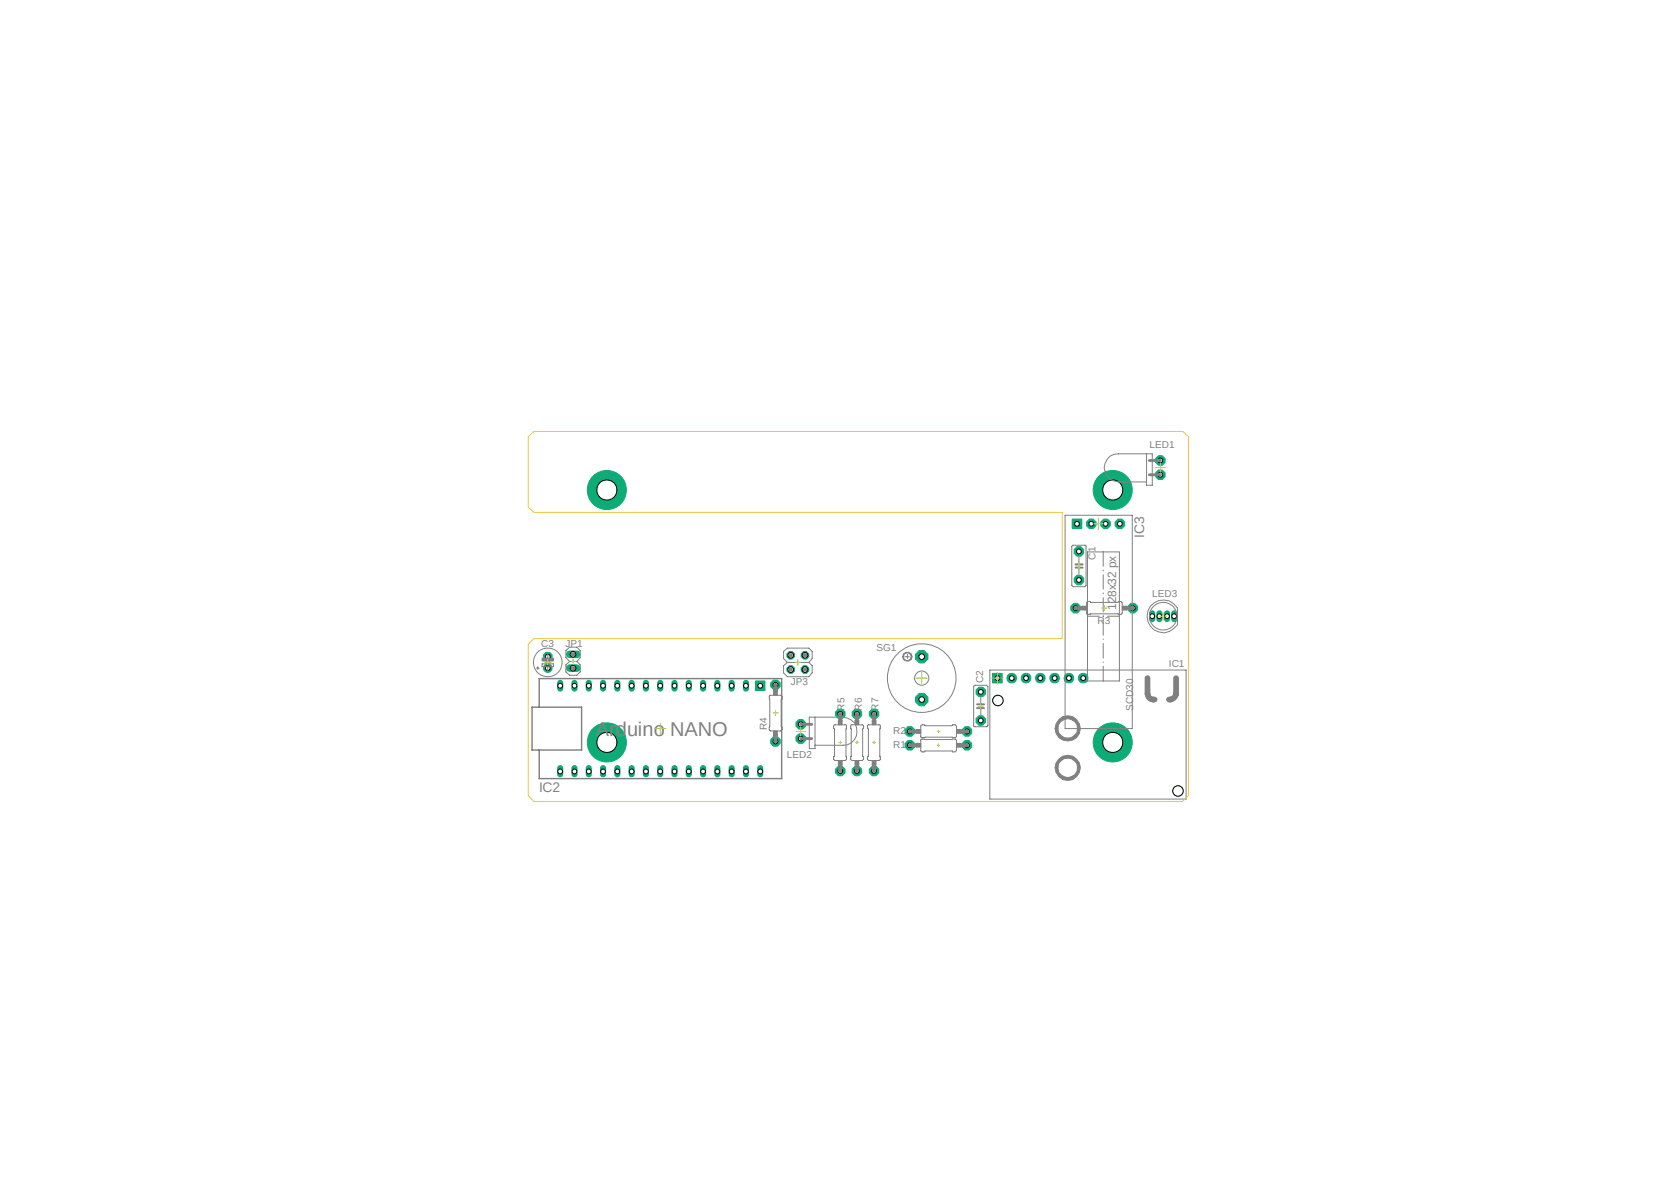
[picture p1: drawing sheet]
<svg xmlns="http://www.w3.org/2000/svg" width="297mm" height="210mm" viewBox="0 0 297 210" stroke-linecap="round" stroke-linejoin="round" font-family="sans-serif">
<defs><g id="words">
<text font-size="3.6" fill="#808080" x="105.9" y="130.8">Arduino NANO</text>
<g font-size="2.5" fill="#808080">
<text x="203.4" y="95.6" transform="rotate(-90 203.4 95.6)">IC3</text>
<text x="95.8" y="140.8">IC2</text>
</g>
<text font-size="2.1" fill="#808080" x="198.4" y="108.5" transform="rotate(-90 198.4 108.5)">128x32 px</text>
<g font-size="1.8" fill="#808080">
<text x="204.3" y="79.7">LED1</text>
<text x="194.7" y="99.5" transform="rotate(-90 194.7 99.5)">C1</text>
<text x="204.8" y="106.1">LED3</text>
<text x="195.1" y="110.9">R3</text>
<text x="96.2" y="115">C3</text>
<text x="100.5" y="115">JP1</text>
<text x="155.8" y="115.8">SG1</text>
<text x="207.8" y="118.6">IC1</text>
<text x="140.5" y="121.8">JP3</text>
<text x="174.8" y="121.4" transform="rotate(-90 174.8 121.4)">C2</text>
<text x="136.3" y="129.8" transform="rotate(-90 136.3 129.8)">R4</text>
<text x="150.1" y="126.3" transform="rotate(-90 150.1 126.3)">R5</text>
<text x="153.2" y="126.3" transform="rotate(-90 153.2 126.3)">R6</text>
<text x="156.1" y="126.3" transform="rotate(-90 156.1 126.3)">R7</text>
<text x="158.7" y="130.5">R2</text>
<text x="201.4" y="126.3" transform="rotate(-90 201.4 126.3)">SCD30</text>
<text x="139.9" y="134.8">LED2</text>
<text x="158.7" y="133">R1</text>
</g>
</g></defs>
<path d="M93.8 75.5l117.7 67.2M211.5 75.5l-117.7 67.2" fill="none" stroke="#fff" stroke-width=".18"/>
<path d="M204.8 109.1v1" fill="none" stroke="#0dab76" stroke-width="1.1"/>
<circle cx="204.8" cy="109.6" r=".43" fill="#fff"/>
<circle cx="204.8" cy="109.6" r=".43" fill="none" stroke="#000" stroke-width=".18"/>
<path d="M206.1 109.1v1" fill="none" stroke="#0dab76" stroke-width="1.1"/>
<circle cx="206.1" cy="109.6" r=".43" fill="#fff"/>
<circle cx="206.1" cy="109.6" r=".43" fill="none" stroke="#000" stroke-width=".18"/>
<path d="M207.4 109.1v1" fill="none" stroke="#0dab76" stroke-width="1.1"/>
<circle cx="207.4" cy="109.6" r=".43" fill="#fff"/>
<circle cx="207.4" cy="109.6" r=".43" fill="none" stroke="#000" stroke-width=".18"/>
<path d="M208.7 109.1v1" fill="none" stroke="#0dab76" stroke-width="1.1"/>
<circle cx="208.7" cy="109.6" r=".43" fill="#fff"/>
<circle cx="208.7" cy="109.6" r=".43" fill="none" stroke="#000" stroke-width=".18"/>
<path d="M163.4 123.3h.9l.6 .7v.8l-.6 .7h-.9l-.7-.7v-.8z" fill-rule="evenodd" fill="#0dab76"/>
<path d="M163.4 123.3h.9l.6 .7v.8l-.6 .7h-.9l-.7-.7v-.8z" fill="none" stroke="#0dab76" stroke-width=".18"/>
<circle cx="163.8" cy="124.4" r=".5" fill="#fff"/>
<circle cx="163.8" cy="124.4" r=".5" fill="none" stroke="#000" stroke-width=".18"/>
<path d="M163.4 115.7h.9l.6 .6v.9l-.6 .7h-.9l-.7-.7v-.9z" fill-rule="evenodd" fill="#0dab76"/>
<path d="M163.4 115.7h.9l.6 .6v.9l-.6 .7h-.9l-.7-.7v-.9z" fill="none" stroke="#0dab76" stroke-width=".18"/>
<circle cx="163.8" cy="116.8" r=".5" fill="#fff"/>
<circle cx="163.8" cy="116.8" r=".5" fill="none" stroke="#000" stroke-width=".18"/>
<circle cx="161.7" cy="132.5" r=".91" fill="#0dab76"/>
<circle cx="161.7" cy="132.5" r=".91" fill="none" stroke="#0dab76" stroke-width=".18"/>
<circle cx="161.7" cy="132.5" r=".43" fill="#fff"/>
<circle cx="161.7" cy="132.5" r=".43" fill="none" stroke="#000" stroke-width=".18"/>
<circle cx="171.9" cy="132.5" r=".91" fill="#0dab76"/>
<circle cx="171.9" cy="132.5" r=".91" fill="none" stroke="#0dab76" stroke-width=".18"/>
<circle cx="171.9" cy="132.5" r=".43" fill="#fff"/>
<circle cx="171.9" cy="132.5" r=".43" fill="none" stroke="#000" stroke-width=".18"/>
<circle cx="161.7" cy="130" r=".91" fill="#0dab76"/>
<circle cx="161.7" cy="130" r=".91" fill="none" stroke="#0dab76" stroke-width=".18"/>
<circle cx="161.7" cy="130" r=".43" fill="#fff"/>
<circle cx="161.7" cy="130" r=".43" fill="none" stroke="#000" stroke-width=".18"/>
<circle cx="171.9" cy="130" r=".91" fill="#0dab76"/>
<circle cx="171.9" cy="130" r=".91" fill="none" stroke="#0dab76" stroke-width=".18"/>
<circle cx="171.9" cy="130" r=".43" fill="#fff"/>
<circle cx="171.9" cy="130" r=".43" fill="none" stroke="#000" stroke-width=".18"/>
<circle cx="149.4" cy="126.9" r=".91" fill="#0dab76"/>
<circle cx="149.4" cy="126.9" r=".91" fill="none" stroke="#0dab76" stroke-width=".18"/>
<circle cx="149.3" cy="126.9" r=".43" fill="#fff"/>
<circle cx="149.3" cy="126.9" r=".43" fill="none" stroke="#000" stroke-width=".18"/>
<circle cx="149.4" cy="137.1" r=".91" fill="#0dab76"/>
<circle cx="149.4" cy="137.1" r=".91" fill="none" stroke="#0dab76" stroke-width=".18"/>
<circle cx="149.3" cy="137.1" r=".43" fill="#fff"/>
<circle cx="149.3" cy="137.1" r=".43" fill="none" stroke="#000" stroke-width=".18"/>
<circle cx="152.3" cy="126.9" r=".91" fill="#0dab76"/>
<circle cx="152.3" cy="126.9" r=".91" fill="none" stroke="#0dab76" stroke-width=".18"/>
<circle cx="152.3" cy="126.9" r=".43" fill="#fff"/>
<circle cx="152.3" cy="126.9" r=".43" fill="none" stroke="#000" stroke-width=".18"/>
<circle cx="152.3" cy="137.1" r=".91" fill="#0dab76"/>
<circle cx="152.3" cy="137.1" r=".91" fill="none" stroke="#0dab76" stroke-width=".18"/>
<circle cx="152.3" cy="137.1" r=".43" fill="#fff"/>
<circle cx="152.3" cy="137.1" r=".43" fill="none" stroke="#000" stroke-width=".18"/>
<circle cx="155.4" cy="126.9" r=".91" fill="#0dab76"/>
<circle cx="155.4" cy="126.9" r=".91" fill="none" stroke="#0dab76" stroke-width=".18"/>
<circle cx="155.4" cy="126.9" r=".43" fill="#fff"/>
<circle cx="155.4" cy="126.9" r=".43" fill="none" stroke="#000" stroke-width=".18"/>
<circle cx="155.4" cy="137.1" r=".91" fill="#0dab76"/>
<circle cx="155.4" cy="137.1" r=".91" fill="none" stroke="#0dab76" stroke-width=".18"/>
<circle cx="155.4" cy="137.1" r=".43" fill="#fff"/>
<circle cx="155.4" cy="137.1" r=".43" fill="none" stroke="#000" stroke-width=".18"/>
<path d="M101.3 118.8h1.2" fill="none" stroke="#0dab76" stroke-width="1.4"/>
<circle cx="101.9" cy="118.8" r=".5" fill="#fff"/>
<circle cx="101.9" cy="118.8" r=".5" fill="none" stroke="#000" stroke-width=".18"/>
<path d="M101.3 116.3h1.2" fill="none" stroke="#0dab76" stroke-width="1.4"/>
<circle cx="101.9" cy="116.3" r=".5" fill="#fff"/>
<circle cx="101.9" cy="116.3" r=".5" fill="none" stroke="#000" stroke-width=".18"/>
<circle cx="206.2" cy="84.4" r=".91" fill="#0dab76"/>
<circle cx="206.2" cy="84.4" r=".91" fill="none" stroke="#0dab76" stroke-width=".18"/>
<circle cx="206.2" cy="84.4" r=".43" fill="#fff"/>
<circle cx="206.2" cy="84.4" r=".43" fill="none" stroke="#000" stroke-width=".18"/>
<circle cx="206.2" cy="81.9" r=".91" fill="#0dab76"/>
<circle cx="206.2" cy="81.9" r=".91" fill="none" stroke="#0dab76" stroke-width=".18"/>
<circle cx="206.2" cy="81.9" r=".43" fill="#fff"/>
<circle cx="206.2" cy="81.9" r=".43" fill="none" stroke="#000" stroke-width=".18"/>
<path d="M140.3 115.8h.5l.4 .4v.6l-.4 .4h-.5l-.4-.4v-.6z" fill-rule="evenodd" fill="#0dab76"/>
<path d="M140.3 115.8h.5l.4 .4v.6l-.4 .4h-.5l-.4-.4v-.6z" fill="none" stroke="#0dab76" stroke-width=".18"/>
<circle cx="140.6" cy="116.5" r=".5" fill="#fff"/>
<circle cx="140.6" cy="116.5" r=".5" fill="none" stroke="#000" stroke-width=".18"/>
<path d="M142.8 115.8h.5l.5 .4v.6l-.5 .4h-.5l-.4-.4v-.6z" fill-rule="evenodd" fill="#0dab76"/>
<path d="M142.8 115.8h.5l.5 .4v.6l-.5 .4h-.5l-.4-.4v-.6z" fill="none" stroke="#0dab76" stroke-width=".18"/>
<circle cx="143.1" cy="116.5" r=".5" fill="#fff"/>
<circle cx="143.1" cy="116.5" r=".5" fill="none" stroke="#000" stroke-width=".18"/>
<path d="M140.3 118.4h.5l.4 .4v.5l-.4 .4h-.5l-.4-.4v-.5z" fill-rule="evenodd" fill="#0dab76"/>
<path d="M140.3 118.4h.5l.4 .4v.5l-.4 .4h-.5l-.4-.4v-.5z" fill="none" stroke="#0dab76" stroke-width=".18"/>
<circle cx="140.6" cy="119" r=".5" fill="#fff"/>
<circle cx="140.6" cy="119" r=".5" fill="none" stroke="#000" stroke-width=".18"/>
<path d="M142.8 118.4h.5l.5 .4v.5l-.5 .4h-.5l-.4-.4v-.5z" fill-rule="evenodd" fill="#0dab76"/>
<path d="M142.8 118.4h.5l.5 .4v.5l-.5 .4h-.5l-.4-.4v-.5z" fill="none" stroke="#0dab76" stroke-width=".18"/>
<circle cx="143.1" cy="119" r=".5" fill="#fff"/>
<circle cx="143.1" cy="119" r=".5" fill="none" stroke="#000" stroke-width=".18"/>
<circle cx="142.3" cy="131.3" r=".91" fill="#0dab76"/>
<circle cx="142.3" cy="131.3" r=".91" fill="none" stroke="#0dab76" stroke-width=".18"/>
<circle cx="142.3" cy="131.3" r=".43" fill="#fff"/>
<circle cx="142.3" cy="131.3" r=".43" fill="none" stroke="#000" stroke-width=".18"/>
<circle cx="142.3" cy="128.8" r=".91" fill="#0dab76"/>
<circle cx="142.3" cy="128.8" r=".91" fill="none" stroke="#0dab76" stroke-width=".18"/>
<circle cx="142.3" cy="128.8" r=".43" fill="#fff"/>
<circle cx="142.3" cy="128.8" r=".43" fill="none" stroke="#000" stroke-width=".18"/>
<circle cx="201.3" cy="108.1" r=".91" fill="#0dab76"/>
<circle cx="201.3" cy="108.1" r=".91" fill="none" stroke="#0dab76" stroke-width=".18"/>
<circle cx="201.3" cy="108.1" r=".43" fill="#fff"/>
<circle cx="201.3" cy="108.1" r=".43" fill="none" stroke="#000" stroke-width=".18"/>
<circle cx="191.2" cy="108.1" r=".91" fill="#0dab76"/>
<circle cx="191.2" cy="108.1" r=".91" fill="none" stroke="#0dab76" stroke-width=".18"/>
<circle cx="191.2" cy="108.1" r=".43" fill="#fff"/>
<circle cx="191.2" cy="108.1" r=".43" fill="none" stroke="#000" stroke-width=".18"/>
<circle cx="137.8" cy="131.8" r=".91" fill="#0dab76"/>
<circle cx="137.8" cy="131.8" r=".91" fill="none" stroke="#0dab76" stroke-width=".18"/>
<circle cx="137.8" cy="131.8" r=".43" fill="#fff"/>
<circle cx="137.8" cy="131.8" r=".43" fill="none" stroke="#000" stroke-width=".18"/>
<circle cx="137.8" cy="121.8" r=".91" fill="#0dab76"/>
<circle cx="137.8" cy="121.8" r=".91" fill="none" stroke="#0dab76" stroke-width=".18"/>
<circle cx="137.8" cy="121.8" r=".43" fill="#fff"/>
<circle cx="137.8" cy="121.8" r=".43" fill="none" stroke="#000" stroke-width=".18"/>
<circle cx="97.4" cy="118.8" r=".76" fill="#0dab76"/>
<circle cx="97.4" cy="118.8" r=".76" fill="none" stroke="#0dab76" stroke-width=".18"/>
<circle cx="97.4" cy="118.8" r=".43" fill="#fff"/>
<circle cx="97.4" cy="118.8" r=".43" fill="none" stroke="#000" stroke-width=".18"/>
<path d="M96.6 116.4l.4-.4h.7l.4 .4v.7l-.4 .4h-.7l-.4-.4z" fill-rule="evenodd" fill="#0dab76"/>
<path d="M96.6 116.4l.4-.4h.7l.4 .4v.7l-.4 .4h-.7l-.4-.4z" fill="none" stroke="#0dab76" stroke-width=".18"/>
<circle cx="97.4" cy="116.8" r=".43" fill="#fff"/>
<circle cx="97.4" cy="116.8" r=".43" fill="none" stroke="#000" stroke-width=".18"/>
<circle cx="191.8" cy="98" r=".91" fill="#0dab76"/>
<circle cx="191.8" cy="98" r=".91" fill="none" stroke="#0dab76" stroke-width=".18"/>
<circle cx="191.8" cy="98" r=".43" fill="#fff"/>
<circle cx="191.8" cy="98" r=".43" fill="none" stroke="#000" stroke-width=".18"/>
<circle cx="191.8" cy="103.1" r=".91" fill="#0dab76"/>
<circle cx="191.8" cy="103.1" r=".91" fill="none" stroke="#0dab76" stroke-width=".18"/>
<circle cx="191.8" cy="103.1" r=".43" fill="#fff"/>
<circle cx="191.8" cy="103.1" r=".43" fill="none" stroke="#000" stroke-width=".18"/>
<circle cx="174.3" cy="123" r=".91" fill="#0dab76"/>
<circle cx="174.3" cy="123" r=".91" fill="none" stroke="#0dab76" stroke-width=".18"/>
<circle cx="174.3" cy="123" r=".43" fill="#fff"/>
<circle cx="174.3" cy="123" r=".43" fill="none" stroke="#000" stroke-width=".18"/>
<circle cx="174.3" cy="128.1" r=".91" fill="#0dab76"/>
<circle cx="174.3" cy="128.1" r=".91" fill="none" stroke="#0dab76" stroke-width=".18"/>
<circle cx="174.3" cy="128.1" r=".43" fill="#fff"/>
<circle cx="174.3" cy="128.1" r=".43" fill="none" stroke="#000" stroke-width=".18"/>
<path d="M176.4 119.7h1.7v1.7h-1.7z" fill-rule="evenodd" fill="#0dab76"/>
<path d="M176.4 119.7h1.7v1.7h-1.7z" fill="none" stroke="#0dab76" stroke-width=".18"/>
<circle cx="177.3" cy="120.6" r=".43" fill="#fff"/>
<circle cx="177.3" cy="120.6" r=".43" fill="none" stroke="#000" stroke-width=".18"/>
<circle cx="179.8" cy="120.6" r=".86" fill="#0dab76"/>
<circle cx="179.8" cy="120.6" r=".86" fill="none" stroke="#0dab76" stroke-width=".18"/>
<circle cx="179.8" cy="120.6" r=".43" fill="#fff"/>
<circle cx="179.8" cy="120.6" r=".43" fill="none" stroke="#000" stroke-width=".18"/>
<circle cx="182.4" cy="120.6" r=".86" fill="#0dab76"/>
<circle cx="182.4" cy="120.6" r=".86" fill="none" stroke="#0dab76" stroke-width=".18"/>
<circle cx="182.4" cy="120.6" r=".43" fill="#fff"/>
<circle cx="182.4" cy="120.6" r=".43" fill="none" stroke="#000" stroke-width=".18"/>
<circle cx="184.9" cy="120.6" r=".86" fill="#0dab76"/>
<circle cx="184.9" cy="120.6" r=".86" fill="none" stroke="#0dab76" stroke-width=".18"/>
<circle cx="184.9" cy="120.6" r=".43" fill="#fff"/>
<circle cx="184.9" cy="120.6" r=".43" fill="none" stroke="#000" stroke-width=".18"/>
<circle cx="187.4" cy="120.6" r=".86" fill="#0dab76"/>
<circle cx="187.4" cy="120.6" r=".86" fill="none" stroke="#0dab76" stroke-width=".18"/>
<circle cx="187.4" cy="120.6" r=".43" fill="#fff"/>
<circle cx="187.4" cy="120.6" r=".43" fill="none" stroke="#000" stroke-width=".18"/>
<circle cx="190" cy="120.6" r=".86" fill="#0dab76"/>
<circle cx="190" cy="120.6" r=".86" fill="none" stroke="#0dab76" stroke-width=".18"/>
<circle cx="190" cy="120.6" r=".43" fill="#fff"/>
<circle cx="190" cy="120.6" r=".43" fill="none" stroke="#000" stroke-width=".18"/>
<circle cx="192.5" cy="120.6" r=".86" fill="#0dab76"/>
<circle cx="192.5" cy="120.6" r=".86" fill="none" stroke="#0dab76" stroke-width=".18"/>
<circle cx="192.5" cy="120.6" r=".43" fill="#fff"/>
<circle cx="192.5" cy="120.6" r=".43" fill="none" stroke="#000" stroke-width=".18"/>
<path d="M190.6 92.3h1.7v1.7h-1.7z" fill-rule="evenodd" fill="#0dab76"/>
<path d="M190.6 92.3h1.7v1.7h-1.7z" fill="none" stroke="#0dab76" stroke-width=".18"/>
<circle cx="191.4" cy="93.1" r=".43" fill="#fff"/>
<circle cx="191.4" cy="93.1" r=".43" fill="none" stroke="#000" stroke-width=".18"/>
<circle cx="194" cy="93.1" r=".91" fill="#0dab76"/>
<circle cx="194" cy="93.1" r=".91" fill="none" stroke="#0dab76" stroke-width=".18"/>
<circle cx="194" cy="93.1" r=".43" fill="#fff"/>
<circle cx="194" cy="93.1" r=".43" fill="none" stroke="#000" stroke-width=".18"/>
<circle cx="196.5" cy="93.1" r=".91" fill="#0dab76"/>
<circle cx="196.5" cy="93.1" r=".91" fill="none" stroke="#0dab76" stroke-width=".18"/>
<circle cx="196.5" cy="93.1" r=".43" fill="#fff"/>
<circle cx="196.5" cy="93.1" r=".43" fill="none" stroke="#000" stroke-width=".18"/>
<circle cx="199.1" cy="93.1" r=".91" fill="#0dab76"/>
<circle cx="199.1" cy="93.1" r=".91" fill="none" stroke="#0dab76" stroke-width=".18"/>
<circle cx="199" cy="93.1" r=".43" fill="#fff"/>
<circle cx="199" cy="93.1" r=".43" fill="none" stroke="#000" stroke-width=".18"/>
<path d="M134.3 121.1h1.7v1.7h-1.7z" fill-rule="evenodd" fill="#0dab76"/>
<path d="M134.3 121.1h1.7v1.7h-1.7z" fill="none" stroke="#0dab76" stroke-width=".18"/>
<circle cx="135.1" cy="121.9" r=".43" fill="#fff"/>
<circle cx="135.1" cy="121.9" r=".43" fill="none" stroke="#000" stroke-width=".18"/>
<path d="M132.6 121.4v1" fill="none" stroke="#0dab76" stroke-width="1.1"/>
<circle cx="132.6" cy="121.9" r=".43" fill="#fff"/>
<circle cx="132.6" cy="121.9" r=".43" fill="none" stroke="#000" stroke-width=".18"/>
<path d="M130 121.4v1" fill="none" stroke="#0dab76" stroke-width="1.1"/>
<circle cx="130" cy="121.9" r=".43" fill="#fff"/>
<circle cx="130" cy="121.9" r=".43" fill="none" stroke="#000" stroke-width=".18"/>
<path d="M127.5 121.4v1" fill="none" stroke="#0dab76" stroke-width="1.1"/>
<circle cx="127.5" cy="121.9" r=".43" fill="#fff"/>
<circle cx="127.5" cy="121.9" r=".43" fill="none" stroke="#000" stroke-width=".18"/>
<path d="M125 121.4v1" fill="none" stroke="#0dab76" stroke-width="1.1"/>
<circle cx="125" cy="121.9" r=".43" fill="#fff"/>
<circle cx="125" cy="121.9" r=".43" fill="none" stroke="#000" stroke-width=".18"/>
<path d="M122.4 121.4v1" fill="none" stroke="#0dab76" stroke-width="1.1"/>
<circle cx="122.4" cy="121.9" r=".43" fill="#fff"/>
<circle cx="122.4" cy="121.9" r=".43" fill="none" stroke="#000" stroke-width=".18"/>
<path d="M119.9 121.4v1" fill="none" stroke="#0dab76" stroke-width="1.1"/>
<circle cx="119.9" cy="121.9" r=".43" fill="#fff"/>
<circle cx="119.9" cy="121.9" r=".43" fill="none" stroke="#000" stroke-width=".18"/>
<path d="M117.3 121.4v1" fill="none" stroke="#0dab76" stroke-width="1.1"/>
<circle cx="117.3" cy="121.9" r=".43" fill="#fff"/>
<circle cx="117.3" cy="121.9" r=".43" fill="none" stroke="#000" stroke-width=".18"/>
<path d="M114.8 121.4v1" fill="none" stroke="#0dab76" stroke-width="1.1"/>
<circle cx="114.8" cy="121.9" r=".43" fill="#fff"/>
<circle cx="114.8" cy="121.9" r=".43" fill="none" stroke="#000" stroke-width=".18"/>
<path d="M112.3 121.4v1" fill="none" stroke="#0dab76" stroke-width="1.1"/>
<circle cx="112.3" cy="121.9" r=".43" fill="#fff"/>
<circle cx="112.3" cy="121.9" r=".43" fill="none" stroke="#000" stroke-width=".18"/>
<path d="M109.7 121.4v1" fill="none" stroke="#0dab76" stroke-width="1.1"/>
<circle cx="109.7" cy="121.9" r=".43" fill="#fff"/>
<circle cx="109.7" cy="121.9" r=".43" fill="none" stroke="#000" stroke-width=".18"/>
<path d="M107.2 121.4v1" fill="none" stroke="#0dab76" stroke-width="1.1"/>
<circle cx="107.2" cy="121.9" r=".43" fill="#fff"/>
<circle cx="107.2" cy="121.9" r=".43" fill="none" stroke="#000" stroke-width=".18"/>
<path d="M104.6 121.4v1" fill="none" stroke="#0dab76" stroke-width="1.1"/>
<circle cx="104.6" cy="121.9" r=".43" fill="#fff"/>
<circle cx="104.6" cy="121.9" r=".43" fill="none" stroke="#000" stroke-width=".18"/>
<path d="M102.1 121.4v1" fill="none" stroke="#0dab76" stroke-width="1.1"/>
<circle cx="102.1" cy="121.9" r=".43" fill="#fff"/>
<circle cx="102.1" cy="121.9" r=".43" fill="none" stroke="#000" stroke-width=".18"/>
<path d="M99.6 121.4v1" fill="none" stroke="#0dab76" stroke-width="1.1"/>
<circle cx="99.6" cy="121.9" r=".43" fill="#fff"/>
<circle cx="99.6" cy="121.9" r=".43" fill="none" stroke="#000" stroke-width=".18"/>
<path d="M135.1 136.6v1.1" fill="none" stroke="#0dab76" stroke-width="1.1"/>
<circle cx="135.1" cy="137.2" r=".43" fill="#fff"/>
<circle cx="135.1" cy="137.2" r=".43" fill="none" stroke="#000" stroke-width=".18"/>
<path d="M132.6 136.6v1.1" fill="none" stroke="#0dab76" stroke-width="1.1"/>
<circle cx="132.6" cy="137.2" r=".43" fill="#fff"/>
<circle cx="132.6" cy="137.2" r=".43" fill="none" stroke="#000" stroke-width=".18"/>
<path d="M130 136.6v1.1" fill="none" stroke="#0dab76" stroke-width="1.1"/>
<circle cx="130" cy="137.2" r=".43" fill="#fff"/>
<circle cx="130" cy="137.2" r=".43" fill="none" stroke="#000" stroke-width=".18"/>
<path d="M127.5 136.6v1.1" fill="none" stroke="#0dab76" stroke-width="1.1"/>
<circle cx="127.5" cy="137.2" r=".43" fill="#fff"/>
<circle cx="127.5" cy="137.2" r=".43" fill="none" stroke="#000" stroke-width=".18"/>
<path d="M125 136.6v1.1" fill="none" stroke="#0dab76" stroke-width="1.1"/>
<circle cx="125" cy="137.2" r=".43" fill="#fff"/>
<circle cx="125" cy="137.2" r=".43" fill="none" stroke="#000" stroke-width=".18"/>
<path d="M122.4 136.6v1.1" fill="none" stroke="#0dab76" stroke-width="1.1"/>
<circle cx="122.4" cy="137.2" r=".43" fill="#fff"/>
<circle cx="122.4" cy="137.2" r=".43" fill="none" stroke="#000" stroke-width=".18"/>
<path d="M119.9 136.6v1.1" fill="none" stroke="#0dab76" stroke-width="1.1"/>
<circle cx="119.9" cy="137.2" r=".43" fill="#fff"/>
<circle cx="119.9" cy="137.2" r=".43" fill="none" stroke="#000" stroke-width=".18"/>
<path d="M117.3 136.6v1.1" fill="none" stroke="#0dab76" stroke-width="1.1"/>
<circle cx="117.3" cy="137.2" r=".43" fill="#fff"/>
<circle cx="117.3" cy="137.2" r=".43" fill="none" stroke="#000" stroke-width=".18"/>
<path d="M114.8 136.6v1.1" fill="none" stroke="#0dab76" stroke-width="1.1"/>
<circle cx="114.8" cy="137.2" r=".43" fill="#fff"/>
<circle cx="114.8" cy="137.2" r=".43" fill="none" stroke="#000" stroke-width=".18"/>
<path d="M112.3 136.6v1.1" fill="none" stroke="#0dab76" stroke-width="1.1"/>
<circle cx="112.3" cy="137.2" r=".43" fill="#fff"/>
<circle cx="112.3" cy="137.2" r=".43" fill="none" stroke="#000" stroke-width=".18"/>
<path d="M109.7 136.6v1.1" fill="none" stroke="#0dab76" stroke-width="1.1"/>
<circle cx="109.7" cy="137.2" r=".43" fill="#fff"/>
<circle cx="109.7" cy="137.2" r=".43" fill="none" stroke="#000" stroke-width=".18"/>
<path d="M107.2 136.6v1.1" fill="none" stroke="#0dab76" stroke-width="1.1"/>
<circle cx="107.2" cy="137.2" r=".43" fill="#fff"/>
<circle cx="107.2" cy="137.2" r=".43" fill="none" stroke="#000" stroke-width=".18"/>
<path d="M104.6 136.6v1.1" fill="none" stroke="#0dab76" stroke-width="1.1"/>
<circle cx="104.6" cy="137.2" r=".43" fill="#fff"/>
<circle cx="104.6" cy="137.2" r=".43" fill="none" stroke="#000" stroke-width=".18"/>
<path d="M102.1 136.6v1.1" fill="none" stroke="#0dab76" stroke-width="1.1"/>
<circle cx="102.1" cy="137.2" r=".43" fill="#fff"/>
<circle cx="102.1" cy="137.2" r=".43" fill="none" stroke="#000" stroke-width=".18"/>
<path d="M99.6 136.6v1.1" fill="none" stroke="#0dab76" stroke-width="1.1"/>
<circle cx="99.6" cy="137.2" r=".43" fill="#fff"/>
<circle cx="99.6" cy="137.2" r=".43" fill="none" stroke="#000" stroke-width=".18"/>
<circle cx="107.9" cy="132" r="3.5" fill="#0dab76"/>
<circle cx="107.9" cy="132" r="3.5" fill="none" stroke="#0dab76" stroke-width=".18"/>
<circle cx="107.9" cy="132" r="1.79" fill="#fff"/>
<circle cx="107.9" cy="132" r="1.79" fill="none" stroke="#000" stroke-width=".18"/>
<circle cx="107.9" cy="87.1" r="3.5" fill="#0dab76"/>
<circle cx="107.9" cy="87.1" r="3.5" fill="none" stroke="#0dab76" stroke-width=".18"/>
<circle cx="107.9" cy="87.1" r="1.79" fill="#fff"/>
<circle cx="107.9" cy="87.1" r="1.79" fill="none" stroke="#000" stroke-width=".18"/>
<circle cx="197.8" cy="132" r="3.5" fill="#0dab76"/>
<circle cx="197.8" cy="132" r="3.5" fill="none" stroke="#0dab76" stroke-width=".18"/>
<circle cx="197.8" cy="132" r="1.79" fill="#fff"/>
<circle cx="197.8" cy="132" r="1.79" fill="none" stroke="#000" stroke-width=".18"/>
<circle cx="197.8" cy="87.1" r="3.5" fill="#0dab76"/>
<circle cx="197.8" cy="87.1" r="3.5" fill="none" stroke="#0dab76" stroke-width=".18"/>
<circle cx="197.8" cy="87.1" r="1.79" fill="#fff"/>
<circle cx="197.8" cy="87.1" r="1.79" fill="none" stroke="#000" stroke-width=".18"/>
<g fill="none" stroke="#808080" stroke-width=".18">
<path d="M160.9 116.8h.7M161.3 116.3v.8M204.5 107.8a2.94 2.94 0 0 1 4.8 .3v3a3 3 0 0 1-4.2 .9 3 3 0 0 1-.6-4.2z"/>
<circle cx="206.8" cy="109.6" r="2.46"/>
<circle cx="163.8" cy="120.6" r="6.1"/>
<circle cx="163.8" cy="120.6" r="1.26"/>
</g>
<path d="M160.6 116.2l.4-.2h.5l.5 .2 .1 .6-.1 .5-.5 .2h-.5l-.4-.2-.2-.5h.2l.1-.5 .3-.2h.5l.3 .2 .2 .5-.2 .4-.3 .2h-.5l-.3-.2-.1-.4h-.2z" fill-rule="evenodd" fill="#808080"/>
<path d="M160.6 116.2l.4-.2h.5l.5 .2 .1 .6-.1 .5-.5 .2h-.5l-.4-.2-.2-.5h.2l.1-.5 .3-.2h.5l.3 .2 .2 .5-.2 .4-.3 .2h-.5l-.3-.2-.1-.4h-.2zM163.7 131.5l6.1-.1 .2 .3v1.7l-.2 .3h-.5l-.1-.2h-4.8l-.1 .2h-.4l-.2-.2z" fill="none" stroke="#808080" stroke-width=".18"/>
<path d="M170 132.2h.9v.6h-.9z" fill-rule="evenodd" fill="#808080"/>
<path d="M170 132.2h.9v.6h-.9z" fill="none" stroke="#808080" stroke-width=".18"/>
<path d="M162.8 132.2h.9v.6h-.9z" fill-rule="evenodd" fill="#808080"/>
<path d="M162.8 132.2h.9v.6h-.9zM163.7 129l.2-.1h.4l.1 .1h4.8l.1-.1h.5l.2 .2v1.8l-.2 .2h-6.1z" fill="none" stroke="#808080" stroke-width=".18"/>
<path d="M170 129.7h.9v.7h-.9z" fill-rule="evenodd" fill="#808080"/>
<path d="M170 129.7h.9v.7h-.9z" fill="none" stroke="#808080" stroke-width=".18"/>
<path d="M162.8 129.7h.9v.7h-.9z" fill-rule="evenodd" fill="#808080"/>
<path d="M148.3 128.9h2.2v6.1l-.3 .2h-1.8l-.2-.2v-.5h.1v-4.9l-.1-.1v-.4zM162.8 129.7h.9v.7h-.9z" fill="none" stroke="#808080" stroke-width=".18"/>
<path d="M149 135.2h.7v.9h-.7z" fill-rule="evenodd" fill="#808080"/>
<path d="M149 135.2h.7v.9h-.7z" fill="none" stroke="#808080" stroke-width=".18"/>
<path d="M149 128h.7v.9h-.7z" fill-rule="evenodd" fill="#808080"/>
<path d="M149 128h.7v.9h-.7zM151.2 128.9h2.1l.2 .2v.4l-.2 .1v4.9h.2v.5l-.3 .2h-1.7l-.3-.2z" fill="none" stroke="#808080" stroke-width=".18"/>
<path d="M152 135.2h.7v.9h-.7z" fill-rule="evenodd" fill="#808080"/>
<path d="M152 135.2h.7v.9h-.7z" fill="none" stroke="#808080" stroke-width=".18"/>
<path d="M152 128h.7v.9h-.7z" fill-rule="evenodd" fill="#808080"/>
<path d="M152 128h.7v.9h-.7zM154.2 128.9h2.3v6.1l-.3 .2h-1.8l-.2-.2v-.5h.1v-4.9l-.1-.1z" fill="none" stroke="#808080" stroke-width=".18"/>
<path d="M155 135.2h.7v.9h-.7z" fill-rule="evenodd" fill="#808080"/>
<path d="M155 135.2h.7v.9h-.7z" fill="none" stroke="#808080" stroke-width=".18"/>
<path d="M155 128h.7v.9h-.7z" fill-rule="evenodd" fill="#808080"/>
<path d="M203.8 80.7v5.6h1v-5.6h-6a2.5 2.5 0 0 0-2.5 2.5 2.5 2.5 0 0 0 2.5 2.5h5M101.3 117.6l-.7-.7v-1.2l.7-.6h1.2l.6 .6v1.2l-.6 .7M101.3 117.6l-.7 .6v1.3l.7 .6h1.2l.6-.6v-1.3l-.6-.6M101.3 117.6h1.2M140 117.8l-.7-.7v-1.3l.7-.6h3.8l.6 .6v1.3l-.6 .7M140 117.8l-.7 .6v1.2l.7 .7h3.8l.6-.7v-1.2l-.6-.6M140 117.8h3.8M193.1 107.1l.3-.2h.3l.2 .2h4.8l.1-.2h.4l.3 .3v1.8l-.2 .2h-6.1zM144.9 127.5v5.6h-1.1v-5.6h6.1a2.5 2.5 0 0 1 2.4 2.5 2.5 2.5 0 0 1-2.4 2.5h-5M155 128h.7v.9h-.7z" fill="none" stroke="#808080" stroke-width=".18"/>
<path d="M204.3 84.4h1.9M204.3 81.9h1.9M142.3 131.3h2M142.3 128.8h2" fill="none" stroke="#808080" stroke-width=".51"/>
<path d="M192.3 107.8h.8v.7h-.8z" fill-rule="evenodd" fill="#808080"/>
<path d="M192.3 107.8h.8v.7h-.8z" fill="none" stroke="#808080" stroke-width=".18"/>
<path d="M199.5 107.8h.8v.7h-.8z" fill-rule="evenodd" fill="#808080"/>
<path d="M199.5 107.8h.8v.7h-.8zM136.8 123.6h2.1l.1 .3v.4l-.1 .1v4.8l.1 .1v.4l-.2 .3h-1.8l-.3-.2z" fill="none" stroke="#808080" stroke-width=".18"/>
<path d="M137.5 122.8h.7v.8h-.7z" fill-rule="evenodd" fill="#808080"/>
<path d="M137.5 122.8h.7v.8h-.7z" fill="none" stroke="#808080" stroke-width=".18"/>
<path d="M137.5 130h.7v.8h-.7z" fill-rule="evenodd" fill="#808080"/>
<g fill="none" stroke="#808080" stroke-width=".18">
<path d="M189.3 91.6h12v37.9h-12zM190.6 97h2.4v7.1l-.2 .2h-2l-.3-.2zM191.8 99.1v1.2M95.3 118.8h.5M95.6 118.5v.5M175.9 119.1h34.9v23h-34.9zM191.8 100.9v1.2M137.5 130h.7v.8h-.7zM173.1 122l.2-.2h2l.3 .3v6.8l-.2 .3-2.3-.1zM174.3 124v1.2M174.3 125.9v1.2"/>
<circle cx="97.4" cy="117.8" r="2.55"/>
</g>
<path d="M191.2 100.3h1.2M191.2 100.9h1.2M173.7 125.2h1.2M173.7 125.9h1.2" fill="none" stroke="#808080" stroke-width=".34"/>
<path d="M94.6 125.7h8.8v7.6h-8.8zM95.8 125.7v-5.1h43.1v17.8h-43.1v-5.1" fill="none" stroke="#808080" stroke-width=".25"/>
<path d="M149.4 126.9v1M149.4 136.1v1M152.3 126.9v1M152.3 136.1v1M155.4 126.9v1M155.4 136.1v1M161.7 132.5h1M161.7 130h1M170.9 132.5h1M170.9 130h1" fill="none" stroke="#808080" stroke-width=".68"/>
<path d="M101.6 118.5h.5v.5h-.5z" fill-rule="evenodd" fill="#808080"/>
<path d="M101.6 118.5h.5v.5h-.5z" fill="none" stroke="#808080" stroke-width=".18"/>
<path d="M101.6 116.1h.5v.5h-.5z" fill-rule="evenodd" fill="#808080"/>
<path d="M101.6 116.1h.5v.5h-.5z" fill="none" stroke="#808080" stroke-width=".18"/>
<path d="M140.3 116.2h.5v.6h-.5z" fill-rule="evenodd" fill="#808080"/>
<path d="M140.3 116.2h.5v.6h-.5z" fill="none" stroke="#808080" stroke-width=".18"/>
<path d="M142.8 116.2h.5v.6h-.5z" fill-rule="evenodd" fill="#808080"/>
<path d="M142.8 116.2h.5v.6h-.5z" fill="none" stroke="#808080" stroke-width=".18"/>
<path d="M142.8 118.8h.5v.5h-.5z" fill-rule="evenodd" fill="#808080"/>
<path d="M142.8 118.8h.5v.5h-.5z" fill="none" stroke="#808080" stroke-width=".18"/>
<path d="M140.3 118.8h.5v.5h-.5z" fill-rule="evenodd" fill="#808080"/>
<path d="M96.4 118h2v.5h-2zM97.4 116.2v.9M97.4 118.5v.8M140.3 118.8h.5v.5h-.5z" fill="none" stroke="#808080" stroke-width=".18"/>
<path d="M191.2 108.1h1M200.3 108.1h1M137.8 121.8v1M137.8 130.8v1" fill="none" stroke="#808080" stroke-width=".68"/>
<path d="M96.4 117h2v.5h-2z" fill-rule="evenodd" fill="#808080"/>
<path d="M96.4 117h2v.5h-2z" fill="none" stroke="#808080" stroke-width=".18"/>
<path d="M204 120.6v2.8a1.05 1.05 0 0 0 1.2 1M209 120.6v2.8a1.18 1.18 0 0 1-1.2 1" fill="none" stroke="#808080" stroke-width="1"/>
<path d="M188.2 127.9a2.24 2.24 0 0 1 3.5 .5 2.24 2.24 0 0 1-1.3 3.3 2.24 2.24 0 0 1-2.9-2.2h.5a1.75 1.75 0 0 1 2.2-1.7 1.75 1.75 0 0 1 1.1 2.6 1.75 1.75 0 0 1-2.7 .3l-.5-.5-.1-.7h-.5l.2-.8z" fill-rule="evenodd" fill="#808080"/>
<path d="M188.2 127.9a2.24 2.24 0 0 1 3.5 .5 2.24 2.24 0 0 1-1.3 3.3 2.24 2.24 0 0 1-2.9-2.2h.5a1.75 1.75 0 0 1 2.2-1.7 1.75 1.75 0 0 1 1.1 2.6 1.75 1.75 0 0 1-2.7 .3l-.5-.5-.1-.7h-.5l.2-.8z" fill="none" stroke="#808080" stroke-width=".18"/>
<path d="M188.2 135a2.23 2.23 0 0 1 3.5 .5 2.23 2.23 0 0 1-1.4 3.2 2.23 2.23 0 0 1-2.8-2.2h.5a1.77 1.77 0 0 1 2.3-1.7 1.77 1.77 0 0 1 1 2.6 1.77 1.77 0 0 1-2.7 .4l-.5-.6-.1-.7h-.5l.2-.9z" fill-rule="evenodd" fill="#808080"/>
<g fill="none" stroke="#808080" stroke-width=".18">
<path d="M193.3 98.1h5.7v23h-5.7zM196.1 98.1v2.6M193.3 109.6h2.1M196.1 109.6h.1M196.1 101.3v.2M196.1 102.2v2.5M196.1 105.4v.2M196.1 106.3v2.5M196.1 109.5v.1M196.1 110.3v2.6M196.1 113.6v.1M196.1 114.4v2.6"/>
<path d="M196.1 117.7v.1M196.1 118.4v2.7M196.8 109.6h2.2M188.2 135a2.23 2.23 0 0 1 3.5 .5 2.23 2.23 0 0 1-1.4 3.2 2.23 2.23 0 0 1-2.8-2.2h.5a1.77 1.77 0 0 1 2.3-1.7 1.77 1.77 0 0 1 1 2.6 1.77 1.77 0 0 1-2.7 .4l-.5-.6-.1-.7h-.5l.2-.9z"/>
</g>
<g fill="none" stroke="#afd134" stroke-width=".18">
<path d="M191.8 99.9v1.4M194.2 93.1h2.1M195.2 92.1v2M205.4 83.1h1.7M206.2 82.3v1.7M96.9 117.8h1.1M97.4 117.3v1M101.5 117.6h.8M101.9 117.2v.7M141.3 117.8h1M141.8 117.3v1M163.8 119.5v2.1"/>
<path d="M177.3 119.5v2.1M191.1 100.6h1.3M195.8 108.1h1M196.3 107.6v.9M206.1 109.6h1.3M206.8 109v1.2M116.3 129.5h2.1M117.3 128.5v2.1M137.4 126.7h.9M137.8 126.3v1M141.6 130h1.6M142.3 129.2v1.6"/>
<path d="M149.1 132h.5M149.4 131.7v.5M152.1 132h.5M152.3 131.7v.5M155.1 132h.5M155.4 131.7v.5M162.8 120.6h2M166.5 132.5h.5M166.5 130h.5M166.8 129.8v.5M166.8 132.2v.6M173.8 125.6h1"/>
<path d="M174.3 125.1v.9M176.3 120.6h2"/>
</g>
<g fill="none" stroke="#eec643" stroke-width=".18">
<path d="M93.9 77.6l1-.9h115.3l1 .9v63.9l-1 1h-115.3l-1-1v-26.9l1-1.1h93.9v-22.4h-93.9l-1-.9z"/>
<circle cx="177.4" cy="124.5" r=".93"/>
</g>
<circle cx="177.4" cy="124.5" r=".93" fill="#fff"/>
<circle cx="177.4" cy="124.5" r=".93" fill="none" stroke="#000" stroke-width=".18"/>
<circle cx="209.4" cy="140.6" r=".93" fill="none" stroke="#eec643" stroke-width=".18"/>
<circle cx="209.4" cy="140.6" r=".93" fill="#fff"/>
<circle cx="209.4" cy="140.6" r=".93" fill="none" stroke="#000" stroke-width=".18"/>
<use href="#words"/>
</svg>
